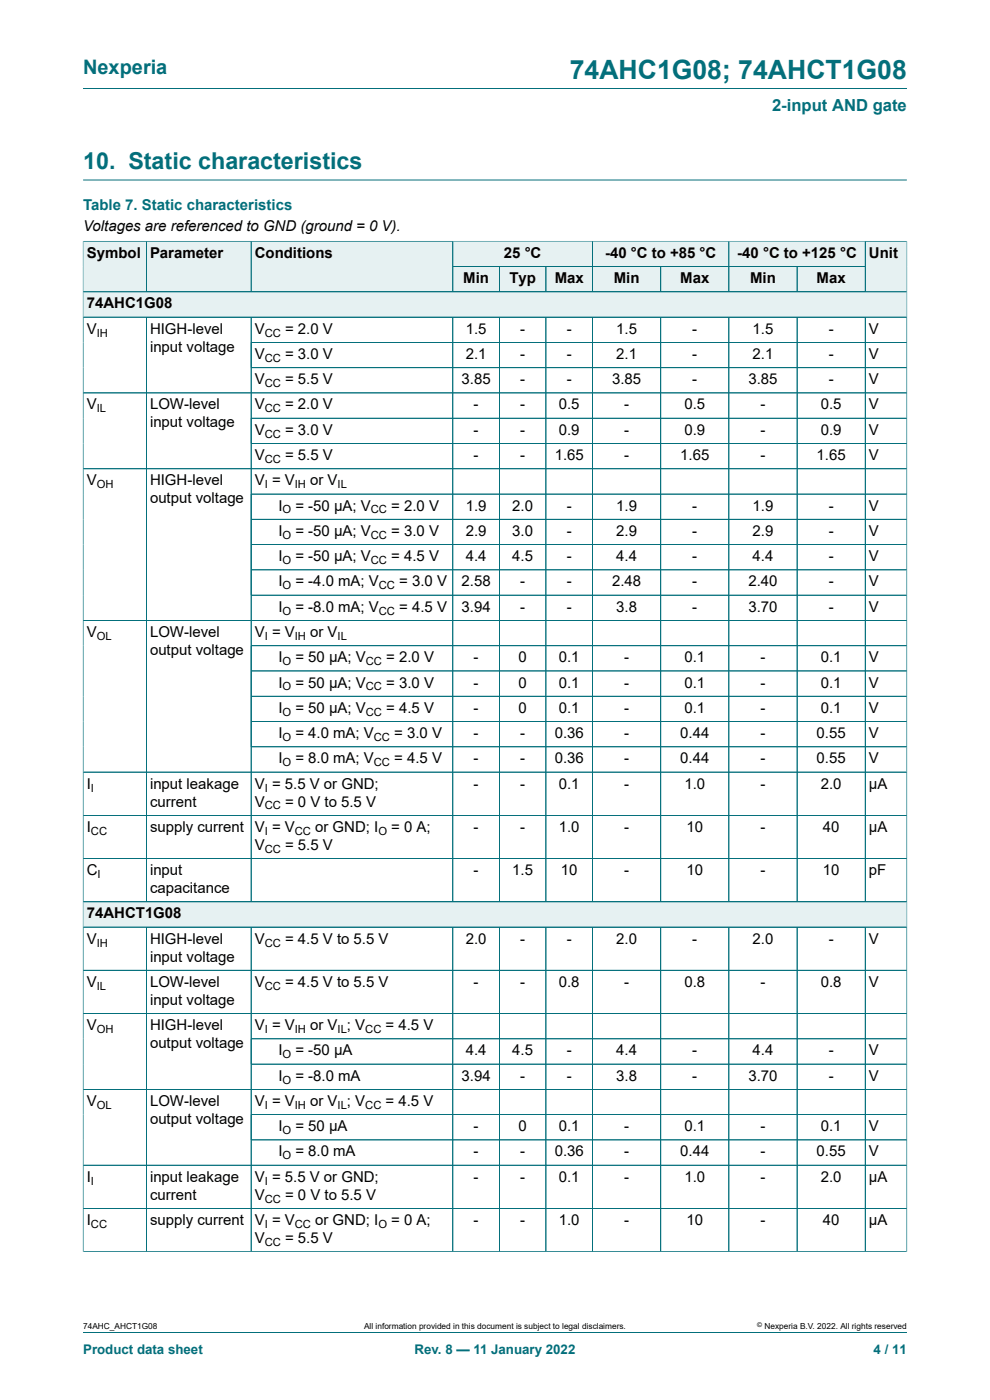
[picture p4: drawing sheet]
<svg xmlns="http://www.w3.org/2000/svg" width="210mm" height="297mm" viewBox="0 0 210 297" stroke-linecap="round" stroke-linejoin="round" font-family="sans-serif">
<defs><g id="words">
<text font-size="5.6" fill="#036f7b" x="120.9" y="16.8">74AHC1G08; 74AHCT1G08</text>
<text font-size="4.9" fill="#036f7b" x="17.6" y="35.9">10. Static characteristics</text>
<text font-size="4.2" fill="#036f7b" x="17.6" y="15.6">Nexperia</text>
<text font-size="3.5" fill="#036f7b" x="163.8" y="23.7">2-input AND gate</text>
<text font-size="3.2" fill="#036f7b" x="17.6" y="44.5">Table 7. Static characteristics</text>
<g font-size="3.2">
<text x="17.6" y="49.1">Voltages are referenced to GND (ground = 0 V).</text>
<text x="18.4" y="54.7">Symbol</text>
<text x="31.8" y="54.7">Parameter</text>
<text x="54" y="54.7">Conditions</text>
<text x="106.9" y="54.7">25 °C</text>
<text x="128.3" y="54.7">-40 °C to +85 °C</text>
<text x="156.4" y="54.7">-40 °C to +125 °C</text>
<text x="184.3" y="54.7">Unit</text>
<text x="18.4" y="65.4">74AHC1G08</text>
<text x="98.3" y="60.1">Min</text>
<text x="108" y="60.1">Typ</text>
<text x="117.7" y="60.1">Max</text>
<text x="130.2" y="60.1">Min</text>
<text x="144.3" y="60.1">Max</text>
<text x="159.1" y="60.1">Min</text>
<text x="173.2" y="60.1">Max</text>
<text x="18.4" y="70.8">V</text>
<text x="31.8" y="70.8">HIGH-level</text>
<text x="54" y="70.8">V</text>
<text x="60.5" y="70.8">= 2.0 V</text>
<text x="98.8" y="70.8">1.5</text>
<text x="110.3" y="70.8">-</text>
<text x="120.2" y="70.8">-</text>
<text x="130.7" y="70.8">1.5</text>
<text x="146.9" y="70.8">-</text>
<text x="159.6" y="70.8">1.5</text>
<text x="175.8" y="70.8">-</text>
<text x="184.3" y="70.8">V</text>
<text x="31.8" y="74.6">input voltage</text>
<text x="54" y="76.1">V</text>
<text x="60.5" y="76.1">= 3.0 V</text>
<text x="98.8" y="76.1">2.1</text>
<text x="110.3" y="76.1">-</text>
<text x="120.2" y="76.1">-</text>
<text x="130.7" y="76.1">2.1</text>
<text x="146.9" y="76.1">-</text>
<text x="159.6" y="76.1">2.1</text>
<text x="175.8" y="76.1">-</text>
<text x="184.3" y="76.1">V</text>
<text x="54" y="81.5">V</text>
<text x="60.5" y="81.5">= 5.5 V</text>
<text x="97.9" y="81.5">3.85</text>
<text x="110.3" y="81.5">-</text>
<text x="120.2" y="81.5">-</text>
<text x="129.8" y="81.5">3.85</text>
<text x="146.9" y="81.5">-</text>
<text x="158.8" y="81.5">3.85</text>
<text x="175.8" y="81.5">-</text>
<text x="184.3" y="81.5">V</text>
<text x="18.4" y="86.9">V</text>
<text x="31.8" y="86.9">LOW-level</text>
<text x="54" y="86.9">V</text>
<text x="60.5" y="86.9">= 2.0 V</text>
<text x="100.5" y="86.9">-</text>
<text x="110.3" y="86.9">-</text>
<text x="118.5" y="86.9">0.5</text>
<text x="132.4" y="86.9">-</text>
<text x="145.2" y="86.9">0.5</text>
<text x="161.3" y="86.9">-</text>
<text x="174.1" y="86.9">0.5</text>
<text x="184.3" y="86.9">V</text>
<text x="31.8" y="90.7">input voltage</text>
<text x="54" y="92.2">V</text>
<text x="60.5" y="92.2">= 3.0 V</text>
<text x="100.5" y="92.2">-</text>
<text x="110.3" y="92.2">-</text>
<text x="118.5" y="92.2">0.9</text>
<text x="132.4" y="92.2">-</text>
<text x="145.2" y="92.2">0.9</text>
<text x="161.3" y="92.2">-</text>
<text x="174.1" y="92.2">0.9</text>
<text x="184.3" y="92.2">V</text>
<text x="54" y="97.6">V</text>
<text x="60.5" y="97.6">= 5.5 V</text>
<text x="100.5" y="97.6">-</text>
<text x="110.3" y="97.6">-</text>
<text x="117.7" y="97.6">1.65</text>
<text x="132.4" y="97.6">-</text>
<text x="144.3" y="97.6">1.65</text>
<text x="161.3" y="97.6">-</text>
<text x="173.2" y="97.6">1.65</text>
<text x="184.3" y="97.6">V</text>
<text x="18.4" y="103">V</text>
<text x="31.8" y="103">HIGH-level</text>
<text x="31.8" y="106.8">output voltage</text>
<text x="54" y="103">V = V</text>
<text x="65.8" y="103">or V</text>
<text x="59" y="108.3">I</text>
<text x="59" y="113.7">I</text>
<text x="62.7" y="108.3">= -50 μA; V</text>
<text x="62.7" y="113.7">= -50 μA; V</text>
<text x="83" y="108.3">= 2.0 V</text>
<text x="83" y="113.7">= 3.0 V</text>
<text x="98.8" y="108.3">1.9</text>
<text x="98.8" y="113.7">2.9</text>
<text x="108.7" y="108.3">2.0</text>
<text x="108.7" y="113.7">3.0</text>
<text x="120.2" y="108.3">-</text>
<text x="120.2" y="113.7">-</text>
<text x="130.7" y="108.3">1.9</text>
<text x="130.7" y="113.7">2.9</text>
<text x="146.9" y="108.3">-</text>
<text x="146.9" y="113.7">-</text>
<text x="159.6" y="108.3">1.9</text>
<text x="159.6" y="113.7">2.9</text>
<text x="175.8" y="108.3">-</text>
<text x="175.8" y="113.7">-</text>
<text x="184.3" y="108.3">V</text>
<text x="184.3" y="113.7">V</text>
<text x="59" y="119">I</text>
<text x="62.7" y="119">= -50 μA; V</text>
<text x="83" y="119">= 4.5 V</text>
<text x="98.8" y="119">4.4</text>
<text x="108.7" y="119">4.5</text>
<text x="120.2" y="119">-</text>
<text x="130.7" y="119">4.4</text>
<text x="146.9" y="119">-</text>
<text x="159.6" y="119">4.4</text>
<text x="175.8" y="119">-</text>
<text x="184.3" y="119">V</text>
<text x="59" y="124.4">I</text>
<text x="62.7" y="124.4">= -4.0 mA; V</text>
<text x="84.7" y="124.4">= 3.0 V</text>
<text x="97.9" y="124.4">2.58</text>
<text x="110.3" y="124.4">-</text>
<text x="120.2" y="124.4">-</text>
<text x="129.8" y="124.4">2.48</text>
<text x="146.9" y="124.4">-</text>
<text x="158.8" y="124.4">2.40</text>
<text x="175.8" y="124.4">-</text>
<text x="184.3" y="124.4">V</text>
<text x="59" y="129.8">I</text>
<text x="62.7" y="129.8">= -8.0 mA; V</text>
<text x="84.7" y="129.8">= 4.5 V</text>
<text x="97.9" y="129.8">3.94</text>
<text x="110.3" y="129.8">-</text>
<text x="120.2" y="129.8">-</text>
<text x="130.7" y="129.8">3.8</text>
<text x="146.9" y="129.8">-</text>
<text x="158.8" y="129.8">3.70</text>
<text x="175.8" y="129.8">-</text>
<text x="184.3" y="129.8">V</text>
<text x="18.4" y="135.1">V</text>
<text x="31.8" y="135.1">LOW-level</text>
<text x="54" y="135.1">V = V</text>
<text x="65.8" y="135.1">or V</text>
<text x="31.8" y="138.9">output voltage</text>
<text x="59" y="140.5">I</text>
<text x="62.7" y="140.5">= 50 μA; V</text>
<text x="81.9" y="140.5">= 2.0 V</text>
<text x="100.5" y="140.5">-</text>
<text x="110" y="140.5">0</text>
<text x="118.5" y="140.5">0.1</text>
<text x="132.4" y="140.5">-</text>
<text x="145.2" y="140.5">0.1</text>
<text x="161.3" y="140.5">-</text>
<text x="174.1" y="140.5">0.1</text>
<text x="184.3" y="140.5">V</text>
<text x="59" y="145.8">I</text>
<text x="62.7" y="145.8">= 50 μA; V</text>
<text x="81.9" y="145.8">= 3.0 V</text>
<text x="100.5" y="145.8">-</text>
<text x="110" y="145.8">0</text>
<text x="118.5" y="145.8">0.1</text>
<text x="132.4" y="145.8">-</text>
<text x="145.2" y="145.8">0.1</text>
<text x="161.3" y="145.8">-</text>
<text x="174.1" y="145.8">0.1</text>
<text x="184.3" y="145.8">V</text>
<text x="59" y="151.2">I</text>
<text x="62.7" y="151.2">= 50 μA; V</text>
<text x="81.9" y="151.2">= 4.5 V</text>
<text x="100.5" y="151.2">-</text>
<text x="110" y="151.2">0</text>
<text x="118.5" y="151.2">0.1</text>
<text x="132.4" y="151.2">-</text>
<text x="145.2" y="151.2">0.1</text>
<text x="161.3" y="151.2">-</text>
<text x="174.1" y="151.2">0.1</text>
<text x="184.3" y="151.2">V</text>
<text x="59" y="156.6">I</text>
<text x="59" y="161.9">I</text>
<text x="62.7" y="156.6">= 4.0 mA; V</text>
<text x="62.7" y="161.9">= 8.0 mA; V</text>
<text x="83.6" y="156.6">= 3.0 V</text>
<text x="83.6" y="161.9">= 4.5 V</text>
<text x="100.5" y="156.6">-</text>
<text x="100.5" y="161.9">-</text>
<text x="110.3" y="156.6">-</text>
<text x="110.3" y="161.9">-</text>
<text x="117.7" y="156.6">0.36</text>
<text x="117.7" y="161.9">0.36</text>
<text x="132.4" y="156.6">-</text>
<text x="132.4" y="161.9">-</text>
<text x="144.3" y="156.6">0.44</text>
<text x="144.3" y="161.9">0.44</text>
<text x="161.3" y="156.6">-</text>
<text x="161.3" y="161.9">-</text>
<text x="173.2" y="156.6">0.55</text>
<text x="173.2" y="161.9">0.55</text>
<text x="184.3" y="156.6">V</text>
<text x="184.3" y="161.9">V</text>
<text x="18.4" y="167.3">I</text>
<text x="31.8" y="167.3">input leakage</text>
<text x="54" y="167.3">V = 5.5 V or GND;</text>
<text x="100.5" y="167.3">-</text>
<text x="110.3" y="167.3">-</text>
<text x="118.5" y="167.3">0.1</text>
<text x="132.4" y="167.3">-</text>
<text x="145.2" y="167.3">1.0</text>
<text x="161.3" y="167.3">-</text>
<text x="174.1" y="167.3">2.0</text>
<text x="184.3" y="167.3">μA</text>
<text x="31.8" y="171.1">current</text>
<text x="54" y="171.1">V</text>
<text x="60.5" y="171.1">= 0 V to 5.5 V</text>
<text x="18.4" y="176.5">I</text>
<text x="31.8" y="176.5">supply current</text>
<text x="54" y="176.5">V = V</text>
<text x="66.9" y="176.5">or GND; I</text>
<text x="83" y="176.5">= 0 A;</text>
<text x="100.5" y="176.5">-</text>
<text x="110.3" y="176.5">-</text>
<text x="118.5" y="176.5">1.0</text>
<text x="132.4" y="176.5">-</text>
<text x="145.6" y="176.5">10</text>
<text x="161.3" y="176.5">-</text>
<text x="174.5" y="176.5">40</text>
<text x="184.3" y="176.5">μA</text>
<text x="18.4" y="185.6">C</text>
<text x="31.8" y="185.6">input</text>
<text x="54" y="180.3">V</text>
<text x="60.5" y="180.3">= 5.5 V</text>
<text x="100.5" y="185.6">-</text>
<text x="108.7" y="185.6">1.5</text>
<text x="119" y="185.6">10</text>
<text x="132.4" y="185.6">-</text>
<text x="145.6" y="185.6">10</text>
<text x="161.3" y="185.6">-</text>
<text x="174.5" y="185.6">10</text>
<text x="184.3" y="185.6">pF</text>
<text x="31.8" y="189.5">capacitance</text>
<text x="18.4" y="194.8">74AHCT1G08</text>
<text x="18.4" y="200.2">V</text>
<text x="31.8" y="200.2">HIGH-level</text>
<text x="31.8" y="204">input voltage</text>
<text x="54" y="200.2">V</text>
<text x="60.5" y="200.2">= 4.5 V to 5.5 V</text>
<text x="98.8" y="200.2">2.0</text>
<text x="110.3" y="200.2">-</text>
<text x="120.2" y="200.2">-</text>
<text x="130.7" y="200.2">2.0</text>
<text x="146.9" y="200.2">-</text>
<text x="159.6" y="200.2">2.0</text>
<text x="175.8" y="200.2">-</text>
<text x="184.3" y="200.2">V</text>
<text x="18.4" y="209.3">V</text>
<text x="31.8" y="209.3">LOW-level</text>
<text x="54" y="209.3">V</text>
<text x="60.5" y="209.3">= 4.5 V to 5.5 V</text>
<text x="100.5" y="209.3">-</text>
<text x="110.3" y="209.3">-</text>
<text x="118.5" y="209.3">0.8</text>
<text x="132.4" y="209.3">-</text>
<text x="145.2" y="209.3">0.8</text>
<text x="161.3" y="209.3">-</text>
<text x="174.1" y="209.3">0.8</text>
<text x="184.3" y="209.3">V</text>
<text x="31.8" y="213.2">input voltage</text>
<text x="18.4" y="218.5">V</text>
<text x="31.8" y="218.5">HIGH-level</text>
<text x="54" y="218.5">V = V</text>
<text x="65.8" y="218.5">or V ; V</text>
<text x="81.8" y="218.5">= 4.5 V</text>
<text x="31.8" y="222.3">output voltage</text>
<text x="59" y="223.9">I</text>
<text x="62.7" y="223.9">= -50 μA</text>
<text x="98.8" y="223.9">4.4</text>
<text x="108.7" y="223.9">4.5</text>
<text x="120.2" y="223.9">-</text>
<text x="130.7" y="223.9">4.4</text>
<text x="146.9" y="223.9">-</text>
<text x="159.6" y="223.9">4.4</text>
<text x="175.8" y="223.9">-</text>
<text x="184.3" y="223.9">V</text>
<text x="59" y="229.2">I</text>
<text x="62.7" y="229.2">= -8.0 mA</text>
<text x="97.9" y="229.2">3.94</text>
<text x="110.3" y="229.2">-</text>
<text x="120.2" y="229.2">-</text>
<text x="130.7" y="229.2">3.8</text>
<text x="146.9" y="229.2">-</text>
<text x="158.8" y="229.2">3.70</text>
<text x="175.8" y="229.2">-</text>
<text x="184.3" y="229.2">V</text>
<text x="18.4" y="234.6">V</text>
<text x="31.8" y="234.6">LOW-level</text>
<text x="31.8" y="238.4">output voltage</text>
<text x="54" y="234.6">V = V</text>
<text x="59" y="240">I</text>
<text x="62.7" y="240">= 50 μA</text>
<text x="65.8" y="234.6">or V ; V</text>
<text x="81.8" y="234.6">= 4.5 V</text>
<text x="100.5" y="240">-</text>
<text x="110" y="240">0</text>
<text x="118.5" y="240">0.1</text>
<text x="132.4" y="240">-</text>
<text x="145.2" y="240">0.1</text>
<text x="161.3" y="240">-</text>
<text x="174.1" y="240">0.1</text>
<text x="184.3" y="240">V</text>
<text x="59" y="245.3">I</text>
<text x="62.7" y="245.3">= 8.0 mA</text>
<text x="100.5" y="245.3">-</text>
<text x="110.3" y="245.3">-</text>
<text x="117.7" y="245.3">0.36</text>
<text x="132.4" y="245.3">-</text>
<text x="144.3" y="245.3">0.44</text>
<text x="161.3" y="245.3">-</text>
<text x="173.2" y="245.3">0.55</text>
<text x="184.3" y="245.3">V</text>
<text x="18.4" y="250.7">I</text>
<text x="31.8" y="250.7">input leakage</text>
<text x="54" y="250.7">V = 5.5 V or GND;</text>
<text x="100.5" y="250.7">-</text>
<text x="110.3" y="250.7">-</text>
<text x="118.5" y="250.7">0.1</text>
<text x="132.4" y="250.7">-</text>
<text x="145.2" y="250.7">1.0</text>
<text x="161.3" y="250.7">-</text>
<text x="174.1" y="250.7">2.0</text>
<text x="184.3" y="250.7">μA</text>
<text x="31.8" y="254.5">current</text>
<text x="54" y="254.5">V</text>
<text x="60.5" y="254.5">= 0 V to 5.5 V</text>
<text x="18.4" y="259.9">I</text>
<text x="31.8" y="259.9">supply current</text>
<text x="54" y="259.9">V = V</text>
<text x="54" y="263.7">V</text>
<text x="60.5" y="263.7">= 5.5 V</text>
<text x="66.9" y="259.9">or GND; I</text>
<text x="83" y="259.9">= 0 A;</text>
<text x="100.5" y="259.9">-</text>
<text x="110.3" y="259.9">-</text>
<text x="118.5" y="259.9">1.0</text>
<text x="132.4" y="259.9">-</text>
<text x="145.6" y="259.9">10</text>
<text x="161.3" y="259.9">-</text>
<text x="174.5" y="259.9">40</text>
<text x="184.3" y="259.9">μA</text>
</g>
<g font-size="2.8" fill="#036f7b">
<text x="17.6" y="287.2">Product data sheet</text>
<text x="87.9" y="287.2">Rev. 8 — 11 January 2022</text>
<text x="185.3" y="287.2">4 / 11</text>
</g>
<g font-size="2.4">
<text x="20.5" y="71.4">IH</text>
<text x="56.2" y="71.4">CC</text>
<text x="56.2" y="76.8">CC</text>
<text x="56.2" y="82.1">CC</text>
<text x="20.5" y="87.5">IL</text>
<text x="56.2" y="87.5">CC</text>
<text x="56.2" y="92.8">CC</text>
<text x="56.2" y="98.2">CC</text>
<text x="20.5" y="103.6">OH</text>
<text x="56.2" y="103.6">I</text>
<text x="62.5" y="103.6">IH</text>
<text x="71.6" y="103.6">IL</text>
<text x="59.9" y="108.9">O</text>
<text x="78.7" y="108.9">CC</text>
<text x="59.9" y="114.3">O</text>
<text x="59.9" y="119.7">O</text>
<text x="78.7" y="114.3">CC</text>
<text x="78.7" y="119.7">CC</text>
<text x="59.9" y="125">O</text>
<text x="80.4" y="125">CC</text>
<text x="59.9" y="130.4">O</text>
<text x="80.4" y="130.4">CC</text>
<text x="20.5" y="135.7">OL</text>
<text x="56.2" y="135.7">I</text>
<text x="62.5" y="135.7">IH</text>
<text x="71.6" y="135.7">IL</text>
<text x="59.9" y="141.1">O</text>
<text x="77.6" y="141.1">CC</text>
<text x="59.9" y="146.5">O</text>
<text x="77.6" y="146.5">CC</text>
<text x="59.9" y="151.8">O</text>
<text x="77.6" y="151.8">CC</text>
<text x="59.9" y="157.2">O</text>
<text x="79.3" y="157.2">CC</text>
<text x="19.3" y="167.9">I</text>
<text x="56.2" y="167.9">I</text>
<text x="59.9" y="162.6">O</text>
<text x="79.3" y="162.6">CC</text>
<text x="56.2" y="171.7">CC</text>
<text x="19.3" y="177.1">CC</text>
<text x="56.2" y="177.1">I</text>
<text x="62.5" y="177.1">CC</text>
<text x="80.3" y="177.1">O</text>
<text x="56.2" y="180.9">CC</text>
<text x="20.7" y="186.3">I</text>
<text x="20.5" y="200.8">IH</text>
<text x="56.2" y="200.8">CC</text>
<text x="20.5" y="210">IL</text>
<text x="56.2" y="210">CC</text>
<text x="20.5" y="219.1">OH</text>
<text x="56.2" y="219.1">I</text>
<text x="62.5" y="219.1">IH</text>
<text x="71.6" y="219.1">IL</text>
<text x="77.5" y="219.1">CC</text>
<text x="59.9" y="224.5">O</text>
<text x="59.9" y="229.9">O</text>
<text x="20.5" y="235.2">OL</text>
<text x="56.2" y="235.2">I</text>
<text x="62.5" y="235.2">IH</text>
<text x="71.6" y="235.2">IL</text>
<text x="77.5" y="235.2">CC</text>
<text x="59.9" y="240.6">O</text>
<text x="59.9" y="245.9">O</text>
<text x="19.3" y="251.3">I</text>
<text x="56.2" y="251.3">I</text>
<text x="56.2" y="255.1">CC</text>
<text x="19.3" y="260.5">CC</text>
<text x="56.2" y="260.5">I</text>
<text x="62.5" y="260.5">CC</text>
<text x="80.3" y="260.5">O</text>
<text x="56.2" y="264.3">CC</text>
</g>
<g font-size="1.8">
<text x="17.6" y="282">74AHC_AHCT1G08</text>
<text x="77.2" y="282">All information provided in this document is subject to legal disclaimers.</text>
<text x="162.2" y="282">Nexperia B.V. 2022. All rights reserved</text>
</g>
<text font-size="1.4" x="160.6" y="281.6">©</text>
</g></defs>
<path d="M17.6 18.8h174.8M17.6 38.2h174.8M96.1 51.2h29.6v5.4h-29.6z" fill="none" stroke="#036f7b" stroke-width=".21"/>
<path d="M96.1 51.3h29.5v5.2h-29.5z" fill="#e6f1f2"/>
<path d="M125.7 51.2h28.9v5.4h-28.9z" fill="none" stroke="#036f7b" stroke-width=".21"/>
<path d="M125.8 51.3h28.7v5.2h-28.7z" fill="#e6f1f2"/>
<path d="M154.6 51.2h28.9v5.4h-28.9z" fill="none" stroke="#036f7b" stroke-width=".21"/>
<path d="M154.7 51.3h28.8v5.2h-28.8z" fill="#e6f1f2"/>
<path d="M17.6 51.1v10.8h13.4v-10.7h-13.4" fill="none" stroke="#036f7b" stroke-width=".21"/>
<path d="M17.7 51.3h13.3v10.5h-13.3z" fill="#e6f1f2"/>
<path d="M31 51.2h22.3v10.7h-22.3z" fill="none" stroke="#036f7b" stroke-width=".21"/>
<path d="M31.1 51.3h22.1v10.5h-22.1z" fill="#e6f1f2"/>
<path d="M53.3 51.2h42.8v10.7h-42.8z" fill="none" stroke="#036f7b" stroke-width=".21"/>
<g fill="#e6f1f2">
<path d="M53.3 51.3h42.7v10.5h-42.7z"/>
<path d="M96.1 56.6h9.8v5.2h-9.8z"/>
</g>
<path d="M96.1 56.6h9.8v5.3h-9.8z" fill="none" stroke="#036f7b" stroke-width=".21"/>
<path d="M106 56.6h9.7v5.2h-9.7z" fill="#e6f1f2"/>
<path d="M105.9 56.6h9.9v5.3h-9.9z" fill="none" stroke="#036f7b" stroke-width=".21"/>
<path d="M115.9 56.6h9.7v5.2h-9.7z" fill="#e6f1f2"/>
<path d="M115.8 56.6h9.9v5.3h-9.9z" fill="none" stroke="#036f7b" stroke-width=".21"/>
<path d="M125.8 56.6h14.3v5.2h-14.3z" fill="#e6f1f2"/>
<path d="M125.7 56.6h14.4v5.3h-14.4z" fill="none" stroke="#036f7b" stroke-width=".21"/>
<path d="M140.2 56.6h14.3v5.2h-14.3z" fill="#e6f1f2"/>
<path d="M140.1 56.6h14.5v5.3h-14.5z" fill="none" stroke="#036f7b" stroke-width=".21"/>
<path d="M154.7 56.6h14.3v5.2h-14.3z" fill="#e6f1f2"/>
<path d="M154.6 56.6h14.5v5.3h-14.5z" fill="none" stroke="#036f7b" stroke-width=".21"/>
<path d="M169.1 56.6h14.4v5.2h-14.4z" fill="#e6f1f2"/>
<path d="M192.4 51.1v10.8h-23.3v-5.3h14.4M192.4 51.2h-8.9v10.7" fill="none" stroke="#036f7b" stroke-width=".21"/>
<path d="M183.6 51.3h8.7v10.5h-8.7z" fill="#e6f1f2"/>
<path d="M17.6 61.9h174.8v5.4h-174.8z" fill="none" stroke="#036f7b" stroke-width=".21"/>
<path d="M17.7 62h174.6v5.2h-174.6z" fill="#e6f1f2"/>
<g fill="none" stroke="#036f7b" stroke-width=".21">
<path d="M17.6 67.3h174.8v129.4h-174.8zM31 67.3v124M53.3 72.6h139.1M53.3 78h139.1M53.3 67.3v124M96.1 67.3v124M105.9 67.3v124M115.8 67.3v124M125.7 67.3v124M140.1 67.3v124M154.6 67.3v124M169.1 67.3v124"/>
<path d="M183.5 67.3v124M17.6 99.4h174.8M53.3 88.7h139.1M53.3 94.1h139.1M192.4 83.4h-174.8M53.3 104.8h139.1M53.3 110.2h139.1M53.3 115.5h139.1M17.6 131.6h174.8M53.3 120.9h139.1M53.3 126.3h139.1M53.3 137h139.1"/>
<path d="M53.3 142.3h139.1M53.3 147.7h139.1M53.3 153.1h139.1M53.3 158.4h139.1M17.6 173h174.8M192.4 163.8h-174.8M17.6 182.1h174.8M17.6 191.3h174.8"/>
</g>
<path d="M17.7 191.4h174.6v5.2h-174.6z" fill="#e6f1f2"/>
<g fill="none" stroke="#036f7b" stroke-width=".21">
<path d="M17.6 51.3v214.3M17.7 51.2h174.6M31 51.3v10.5M53.3 51.3v10.5M96.1 51.3v10.5M96.1 56.6h87.4M105.9 56.6v5.2M115.8 56.6v5.2M125.7 51.3v10.5M140.1 56.6v5.2M154.6 51.3v10.5M169.1 56.6v5.2"/>
<path d="M183.5 51.3v10.5M192.4 51.3v214.3M17.7 61.9h174.6M17.7 67.3h174.6M31 67.3v123.9M53.3 67.3v123.9M53.3 72.6h139M53.3 78h139M96.1 67.3v123.9M105.9 67.3v123.9M115.8 67.3v123.9M125.7 67.3v123.9"/>
<path d="M140.1 67.3v123.9M154.6 67.3v123.9M169.1 67.3v123.9M183.5 67.3v123.9M17.7 83.4h174.6M17.7 99.4h174.6M53.3 88.7h139M53.3 94.1h139M53.3 104.8h139M53.3 115.5h139M192.3 110.2h-139M17.7 131.6h174.6"/>
<path d="M53.3 120.9h139M192.3 126.3h-139M192.3 137h-139M53.3 142.3h139M53.3 147.7h139M53.3 158.4h139M192.3 153.1h-139M17.7 163.8h174.6M192.3 173h-174.6M17.6 196.7h174.8M31 196.7v68.8M53.3 196.7v68.8"/>
<path d="M96.1 196.7v68.8M105.9 196.7v68.8M115.8 196.7v68.8M125.7 196.7v68.8M140.1 196.7v68.8M154.6 196.7v68.8M169.1 196.7v68.8M183.5 196.7v68.8M192.3 182.1h-174.6M192.3 191.3h-174.6M17.6 205.8h174.8M17.6 215h174.8"/>
<path d="M53.3 220.4h139.1M53.3 225.7h139.1M53.3 236.5h139.1M192.4 231.1h-174.8M17.6 256.4h174.8M53.3 241.8h139.1M192.4 247.2h-174.8M17.6 265.5h174.8M17.6 282.6h174.8"/>
</g>
<use href="#words"/>
</svg>
